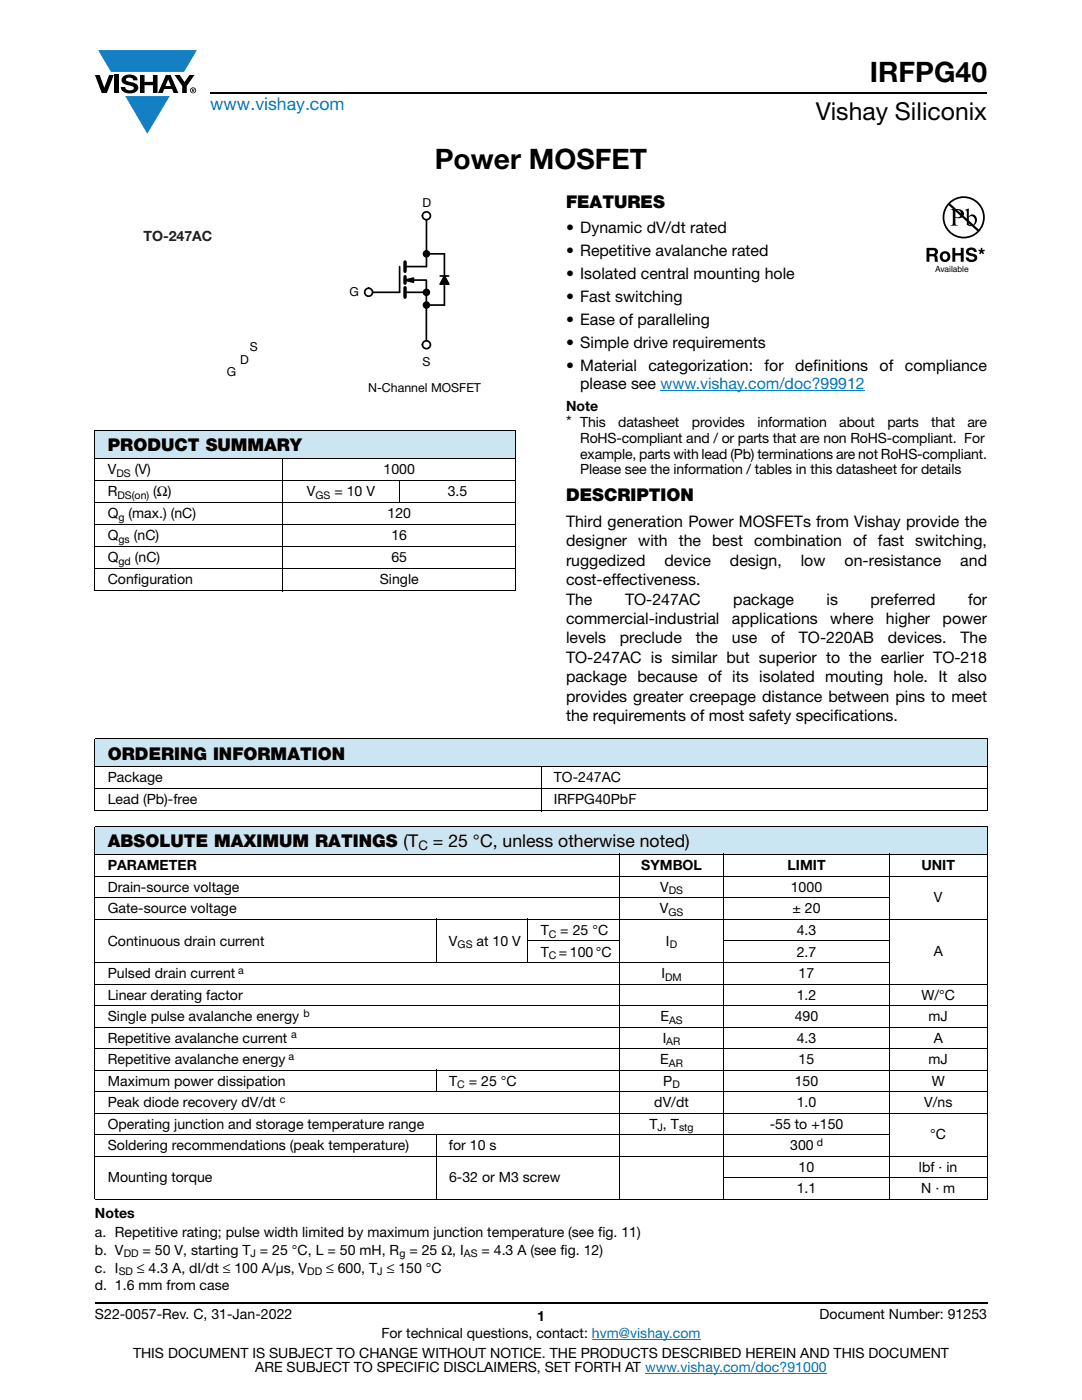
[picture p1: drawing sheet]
<svg xmlns="http://www.w3.org/2000/svg" width="216mm" height="279mm" viewBox="0 0 216 279" stroke-linecap="round" stroke-linejoin="round" font-family="sans-serif">
<defs><g id="words">
<g font-size="5.6">
<text x="173.5" y="16.4">IRFPG40</text>
<text x="86.7" y="33.8">Power MOSFET</text>
</g>
<text font-size="4.9" x="162.8" y="24">Vishay Siliconix</text>
<text font-size="3.5" fill="#007ec4" x="42" y="21.9">www.vishay.com</text>
<g font-size="3.5">
<text x="112.9" y="41.5">FEATURES</text>
<text x="21.5" y="90">PRODUCT SUMMARY</text>
<text x="112.9" y="100.1">DESCRIPTION</text>
<text x="21.5" y="151.6">ORDERING INFORMATION</text>
<text x="21.5" y="169.1">ABSOLUTE MAXIMUM RATINGS (T</text>
<text x="86.4" y="169.1">= 25 °C, unless otherwise noted)</text>
</g>
<g font-size="3.2">
<text x="112.9" y="46.6">• Dynamic dV/dt rated</text>
<text x="112.9" y="51.2">• Repetitive avalanche rated</text>
<text x="112.9" y="55.8">• Isolated central mounting hole</text>
<text x="112.9" y="60.3">• Fast switching</text>
<text x="112.9" y="64.9">• Ease of paralleling</text>
<text x="112.9" y="69.5">• Simple drive requirements</text>
<text x="112.9" y="74.1">• Material</text>
<text x="115.8" y="77.6">please see www.vishay.com/doc?99912</text>
<text x="129.4" y="74.1">categorization:</text>
<text x="152.6" y="74.1">for</text>
<text x="158.7" y="74.1">definitions</text>
<text x="175.5" y="74.1">of</text>
<text x="180.6" y="74.1">compliance</text>
<text x="112.9" y="85.2">*</text>
<text x="112.9" y="105.1">Third generation Power MOSFETs from Vishay provide the</text>
<text x="112.9" y="109">designer with the best combination of fast switching,</text>
<text x="112.9" y="112.9">ruggedized</text>
<text x="132.6" y="112.9">device</text>
<text x="145.7" y="112.9">design,</text>
<text x="159.8" y="112.9">low</text>
<text x="168.5" y="112.9">on-resistance</text>
<text x="191.6" y="112.9">and</text>
<text x="112.9" y="116.8">cost-effectiveness.</text>
<text x="112.9" y="120.7">The</text>
<text x="112.9" y="124.5">commercial-industrial</text>
<text x="124.7" y="120.7">TO-247AC</text>
<text x="146" y="124.5">applications</text>
<text x="146.3" y="120.7">package</text>
<text x="164.9" y="120.7">is</text>
<text x="165.7" y="124.5">where</text>
<text x="173.7" y="120.7">preferred</text>
<text x="176.8" y="124.5">higher</text>
<text x="188.1" y="124.5">power</text>
<text x="193.2" y="120.7">for</text>
<text x="112.9" y="128.4">levels</text>
<text x="123.7" y="128.4">preclude</text>
<text x="138.8" y="128.4">the</text>
<text x="146.1" y="128.4">use</text>
<text x="153.9" y="128.4">of</text>
<text x="159.4" y="128.4">TO-220AB</text>
<text x="177.2" y="128.4">devices.</text>
<text x="191.6" y="128.4">The</text>
<text x="112.9" y="132.3">TO-247AC is similar but superior to the earlier TO-218</text>
<text x="112.9" y="136.2">package because of its isolated mouting hole. It also</text>
<text x="112.9" y="140.1">provides greater creepage distance between pins to meet</text>
<text x="112.9" y="144">the requirements of most safety specifications.</text>
</g>
<text font-size="2.8" fill="#231f20" x="28.6" y="48.1">TO-247AC</text>
<g font-size="2.8">
<text x="112.9" y="82">Note</text>
<text x="115.8" y="85.2">This</text>
<text x="115.8" y="88.3">RoHS-compliant and / or parts that are non RoHS-compliant. For</text>
<text x="123.4" y="85.2">datasheet</text>
<text x="138" y="85.2">provides</text>
<text x="151.1" y="85.2">information</text>
<text x="167.5" y="85.2">about</text>
<text x="177.1" y="85.2">parts</text>
<text x="185.8" y="85.2">that</text>
<text x="193.1" y="85.2">are</text>
<text x="21.5" y="94.6">V</text>
<text x="26.9" y="94.6">(V)</text>
<text x="76.5" y="94.6">1000</text>
<text x="115.8" y="91.5">example, parts with lead (Pb) terminations are not RoHS-compliant.</text>
<text x="115.8" y="94.7">Please see the information / tables in this datasheet for details</text>
<text x="21.5" y="99">R</text>
<text x="30.6" y="99">(Ω)</text>
<text x="61.2" y="99">V</text>
<text x="66.7" y="99">= 10 V</text>
<text x="89.3" y="99">3.5</text>
<text x="21.5" y="103.4">Q</text>
<text x="21.5" y="107.8">Q</text>
<text x="25.7" y="103.4">(max.) (nC)</text>
<text x="26.7" y="107.8">(nC)</text>
<text x="77.3" y="103.4">120</text>
<text x="78.1" y="107.8">16</text>
<text x="21.5" y="112.2">Q</text>
<text x="26.9" y="112.2">(nC)</text>
<text x="78.1" y="112.2">65</text>
<text x="21.5" y="116.6">Configuration</text>
<text x="75.8" y="116.6">Single</text>
<text x="21.5" y="156.1">Package</text>
<text x="21.5" y="160.5">Lead (Pb)-free</text>
<text x="110.5" y="160.5">IRFPG40PbF</text>
<text x="110.5" y="156.1">TO-247AC</text>
<text x="21.5" y="173.6">PARAMETER</text>
<text x="128" y="173.6">SYMBOL</text>
<text x="157.1" y="173.6">LIMIT</text>
<text x="183.9" y="173.6">UNIT</text>
<text x="21.5" y="178">Drain-source voltage</text>
<text x="131.7" y="178">V</text>
<text x="157.8" y="178">1000</text>
<text x="21.5" y="182.3">Gate-source voltage</text>
<text x="131.7" y="182.3">V</text>
<text x="158.1" y="182.3">± 20</text>
<text x="186.4" y="180.1">V</text>
<text x="21.5" y="188.7">Continuous drain current</text>
<text x="89.6" y="188.7">V</text>
<text x="95.1" y="188.7">at 10 V</text>
<text x="107.9" y="186.6">T</text>
<text x="107.9" y="190.9">T</text>
<text x="111.5" y="190.9">= 100 °C</text>
<text x="111.8" y="186.6">= 25 °C</text>
<text x="132.9" y="188.7">I</text>
<text x="159" y="186.6">4.3</text>
<text x="159" y="190.9">2.7</text>
<text x="186.3" y="190.8">A</text>
<text x="21.5" y="195.2">Pulsed drain current</text>
<text x="132" y="195.2">I</text>
<text x="159.4" y="195.2">17</text>
<text x="21.5" y="199.5">Linear derating factor</text>
<text x="21.5" y="203.8">Single pulse avalanche energy</text>
<text x="131.8" y="203.8">E</text>
<text x="158.6" y="203.8">490</text>
<text x="159" y="199.5">1.2</text>
<text x="183.8" y="199.5">W/°C</text>
<text x="185.3" y="203.8">mJ</text>
<text x="21.5" y="208.1">Repetitive avalanche current</text>
<text x="132.2" y="208.1">I</text>
<text x="159" y="208.1">4.3</text>
<text x="186.3" y="208.1">A</text>
<text x="21.5" y="212.4">Repetitive avalanche energy</text>
<text x="131.7" y="212.4">E</text>
<text x="159.4" y="212.4">15</text>
<text x="185.3" y="212.4">mJ</text>
<text x="21.5" y="221">Peak diode recovery dV/dt</text>
<text x="21.5" y="216.7">Maximum power dissipation</text>
<text x="89.6" y="216.7">T</text>
<text x="93.6" y="216.7">= 25 °C</text>
<text x="130.6" y="221">dV/dt</text>
<text x="132.3" y="216.7">P</text>
<text x="158.6" y="216.7">150</text>
<text x="159" y="221">1.0</text>
<text x="184.4" y="221">V/ns</text>
<text x="185.9" y="216.7">W</text>
<text x="21.5" y="225.3">Operating junction and storage temperature range</text>
<text x="129.6" y="225.3">T , T</text>
<text x="153.6" y="225.3">-55 to +150</text>
<text x="185.6" y="227.4">°C</text>
<text x="21.5" y="229.6">Soldering recommendations (peak temperature)</text>
<text x="89.6" y="229.6">for 10 s</text>
<text x="157.7" y="229.6">300</text>
<text x="159.4" y="233.9">10</text>
<text x="183.4" y="233.9">lbf · in</text>
<text x="21.5" y="236">Mounting torque</text>
<text x="89.6" y="236">6-32 or M3 screw</text>
<text x="159" y="238.2">1.1</text>
<text x="183.8" y="238.2">N · m</text>
<text x="18.9" y="243">Notes</text>
<text x="18.9" y="250.4">b. V</text>
<text x="18.9" y="246.9">a. Repetitive rating; pulse width limited by maximum junction temperature (see fig. 11)</text>
<text x="28.4" y="250.4">= 50 V, starting T = 25 °C, L = 50 mH, R</text>
<text x="81.7" y="250.4">= 25 Ω, I</text>
<text x="96.1" y="250.4">= 4.3 A (see fig. 12)</text>
<text x="18.9" y="257.5">d. 1.6 mm from case</text>
<text x="18.9" y="254">c. I</text>
<text x="27.3" y="254">≤ 4.3 A, dI/dt ≤ 100 A/μs, V</text>
<text x="65.1" y="254">≤ 600, T ≤ 150 °C</text>
<text x="18.9" y="263.3">S22-0057-Rev. C, 31-Jan-2022</text>
<text x="107.2" y="263.6">1</text>
<text x="163.6" y="263.3">Document Number: 91253</text>
<text x="76.1" y="267.1">For technical questions, contact: hvm@vishay.com</text>
<text x="26.5" y="271">THIS DOCUMENT IS SUBJECT TO CHANGE WITHOUT NOTICE. THE PRODUCTS DESCRIBED HEREIN AND THIS DOCUMENT</text>
<text x="50.9" y="273.8">ARE SUBJECT TO SPECIFIC DISCLAIMERS, SET FORTH AT www.vishay.com/doc?91000</text>
</g>
<text font-size="2.6" x="83.5" y="169.7">C</text>
<g font-size="2.5">
<text x="84.3" y="41.2">D</text>
<text x="69.7" y="59.2">G</text>
<text x="49.8" y="70">S</text>
<text x="45.3" y="75">G</text>
<text x="47.9" y="72.6">D</text>
<text x="84.3" y="73">S</text>
<text x="73.5" y="78.2">N-Channel MOSFET</text>
</g>
<g font-size="2.1">
<text x="23.2" y="95.1">DS</text>
<text x="23.4" y="99.5">DS(on)</text>
<text x="62.9" y="99.5">GS</text>
<text x="23.6" y="103.9">g</text>
<text x="23.6" y="108.3">gs</text>
<text x="23.6" y="112.7">gd</text>
<text x="133.4" y="178.5">DS</text>
<text x="133.4" y="182.8">GS</text>
<text x="91.3" y="189.2">GS</text>
<text x="109.5" y="187.1">C</text>
<text x="109.5" y="191.4">C</text>
<text x="133.6" y="189.2">D</text>
<text x="47.5" y="194.4">a</text>
<text x="132.7" y="195.7">DM</text>
<text x="60.5" y="202.9">b</text>
<text x="58.1" y="207.2">a</text>
<text x="132.9" y="208.6">AR</text>
<text x="133.5" y="204.3">AS</text>
<text x="57.6" y="211.6">a</text>
<text x="133.5" y="212.9">AR</text>
<text x="55.8" y="220.2">c</text>
<text x="91.2" y="217.2">C</text>
<text x="134.2" y="217.2">D</text>
<text x="131.2" y="225.8">J</text>
<text x="135.5" y="225.8">stg</text>
<text x="163" y="228.7">d</text>
<text x="24.7" y="251">DD</text>
<text x="50" y="251">J</text>
<text x="79.7" y="251">g</text>
<text x="92.5" y="251">AS</text>
<text x="23.7" y="254.5">SD</text>
<text x="61.3" y="254.5">DD</text>
<text x="75.3" y="254.5">J</text>
</g>
<text font-size="1.7" x="186.6" y="54.2">Available</text>
</g></defs>
<g fill="#147fc3">
<path d="M19.6 10h19.7l-2.6 4.3h-1.1h-13.5z"/>
<path d="M25 19.2h8.9l-4.5 7.5z"/>
</g>
<g fill="#000">
<path d="M18.9 15h1l.9 2.5 1-2.5h.9l-1.4 3.6h-1zM22.9 15h.9v3.6h-.9zM24.6 15.3a2.1 2.1 0 0 1 2.8 .3l.1 .4h-.9a.79 .79 0 0 0-.7-.5 .79 .79 0 0 0-.8 .4l.3 .3 1 .2a1.08 1.08 0 0 1 1.2 1 1.08 1.08 0 0 1-1.1 1.2 1.73 1.73 0 0 1-2.4-1.2h.9a.96 .96 0 0 0 .8 .6 .96 .96 0 0 0 .9-.4 1.31 1.31 0 0 0-1.2-.6 1.03 1.03 0 0 1-1.1-.6 1.03 1.03 0 0 1 .2-1.1zM27.9 15h.9v1.3h1.7v-1.3h.9v3.6h-.9v-1.6h-1.7v1.6h-.9zM34.8 15h1.1l.9 1.4 1-1.4h1l-1.5 2.2v1.4h-.9v-1.4z"/>
<path d="M33.6 15.9l.5 1.3h-1.1zM33.1 15l-1.6 3.6h1l.3-.8h1.5l.3 .8h1l-1.6-3.6z"/>
<path d="M38.4 17.8h.2v.2h-.2zM38.3 17.7v.7h.1v-.3l.4 .3-.2-.3 .2-.2-.1-.2z"/>
<path d="M38.1 18a.46 .46 0 0 1 .9 0 .46 .46 0 0 1-.9 0zM37.9 18a.6 .6 0 0 0 1.2 0 .6 .6 0 0 0-1.2 0z"/>
</g>
<path d="M42 18.6h155M18.9 260h178.1" fill="none" stroke="#000" stroke-width=".36"/>
<path d="M131.8 77.9h40.8M118.1 267.3h21.7M128.7 274h36.3" fill="none" stroke="#007ec4" stroke-width=".2"/>
<path d="M18.9 86h84.1v5.5h-84.1z" fill="#cce5f3"/>
<g fill="none" stroke="#000" stroke-width=".2">
<path d="M18.9 86h84.1M18.9 91.5h84.1M18.9 95.9h84.1M18.9 86.1v27.3M56.4 91.4v26.6M79.7 95.8v4.6M103 86.1v27.3M18.9 100.3h84.1M18.9 104.7h84.1M18.9 109.1h84.1M18.9 113.5h84.1M18.9 117.9h84.1"/>
<path d="M18.9 113.6v4.2M103 113.6v4.2"/>
</g>
<path d="M79.7 53.2v5.1h-5.6M80.8 58.3h4.3M81 56l1.5 .3v-.8l-1.6 .4h4.2v12.1M85.1 50.7h3.6M85.1 43.8v9.4h-4.3M85.1 60.9h3.6" fill="none" stroke="#000" stroke-width=".34"/>
<path d="M80.8 52.3v1.9M80.8 55.2v1.3M80.8 57.4v1.9" fill="none" stroke="#000" stroke-width=".68"/>
<path d="M80.9 55.9l1.6-.4v.8z" fill="#000"/>
<circle cx="73.5" cy="58.3" r=".79" fill="#fff"/>
<g fill="none" stroke="#000" stroke-width=".34">
<path d="M87.8 56.7l.9-1.6 .9 1.6h-1.7M87.8 55.1h1.7M88.7 50.7v10.2"/>
<circle cx="73.5" cy="58.3" r=".79"/>
</g>
<path d="M88.7 55.1l.9 1.6h-1.7z" fill="#000"/>
<circle cx="85.1" cy="43.1" r=".79" fill="#fff"/>
<circle cx="85.1" cy="43.1" r=".79" fill="none" stroke="#000" stroke-width=".34"/>
<circle cx="85.1" cy="68.8" r=".79" fill="#fff"/>
<g fill="none" stroke="#000" stroke-width=".34">
<circle cx="85.1" cy="58.3" r=".58"/>
<circle cx="85.1" cy="50.7" r=".58"/>
<circle cx="85.1" cy="68.8" r=".79"/>
<circle cx="85.1" cy="60.9" r=".58"/>
</g>
<g fill="#000">
<circle cx="85.1" cy="58.3" r=".58"/>
<circle cx="85.1" cy="50.7" r=".58"/>
<circle cx="85.1" cy="60.9" r=".58"/>
</g>
<g fill="#000">
<path d="M190 49.5h.6v1h1.1v-1h.6v2.7h-.6v-1.2h-1.1v1.2h-.6zM193.1 49.6a1.15 1.15 0 0 1 1.8 .7h-.5l-.1-.2a.68 .68 0 0 0-.9-.1l-.1 .4 .3 .1a1.29 1.29 0 0 1 1.4 .9 1.17 1.17 0 0 1-1.2 .9 1.17 1.17 0 0 1-1.1-.9h.6v.2a.67 .67 0 0 0 1.1-.1l-.2-.3-.6-.1a.81 .81 0 0 1-.8-.5 .81 .81 0 0 1 .3-1zM195.3 49.8l.4 .1v-.4h.3v.4l.4-.1 .1 .3-.4 .1 .3 .4-.3 .2-.2-.4-.3 .4-.3-.2 .3-.4-.4-.1z"/>
<path d="M185.4 49.9v.8l1-.1a.38 .38 0 0 0 0-.6zM184.9 49.5h1.4a.78 .78 0 0 1 .8 .4 .78 .78 0 0 1-.1 .9l-.3 .1a.97 .97 0 0 1 .4 1.2l.1 .1h-.6l-.2-1-1-.1v1.1h-.5z"/>
<path d="M188.3 50.6a.63 .63 0 0 0-.2 .8 .63 .63 0 0 0 .7 .4 .63 .63 0 0 0 .2-.8 .63 .63 0 0 0-.7-.4zM187.5 51.2a1.1 1.1 0 0 1 2.2 0 1.1 1.1 0 0 1-2.2 0z"/>
<path d="M189.6 40.6a3.9 3.9 0 0 1 5.3-.1 3.9 3.9 0 0 1 .4 5.3zM189.3 41l5.7 5.1a3.9 3.9 0 0 1-5.3 .1 3.9 3.9 0 0 1-.4-5.2zM188.1 43.4a4.2 4.2 0 0 0 8.4 0 4.2 4.2 0 0 0-8.4 0z"/>
<path d="M190.6 42v1.3a.75 .75 0 0 0 1.2-.7 .75 .75 0 0 0-1.2-.6zM189.6 41.7a2.81 2.81 0 0 1 2.5 .4 .97 .97 0 0 1 0 1.2 .97 .97 0 0 1-1.2 .2h-.3v1l.1 .3 .4 .2h-1.5l.4-.1 .1-.4v-2.3v-.2z"/>
<path d="M193.3 43.4v1.3l.2 .2a.72 .72 0 0 0 .8-.1 .72 .72 0 0 0 .2-.8 .72 .72 0 0 0-.3-.8 .72 .72 0 0 0-.9 .2zM192.5 41.9l.8-.3v1.6a.89 .89 0 0 1 1.1-.4 .89 .89 0 0 1 .5 1.1 1.23 1.23 0 0 1-.7 1.1 1.23 1.23 0 0 1-1.3-.1v-2.7z"/>
</g>
<g fill="#cce5f3">
<path d="M18.9 147.5h178.1v5.5h-178.1z"/>
<path d="M18.9 165h178.1v5.5h-178.1z"/>
</g>
<g fill="none" stroke="#000" stroke-width=".2">
<path d="M18.9 147.5h178.1M18.9 153h89M18.9 157.4h178.1M18.9 147.6v5.3M18.9 153.1v8.6M107.9 152.9v9M108 153h89M197 147.6v9.7M197 157.5v4.2M18.9 161.8h178.1M18.9 165h178.1M18.9 170.5h178.1"/>
<path d="M18.9 174.9h178.1M18.9 179.2h158.7M18.9 165.1v74.2M123.6 170.4v69.1M144.4 170.4v69.1M177.5 170.4v69.1M197 165.1v74.2M18.9 183.5h178.1M18.9 192.1h158.7M18.9 196.4h178.1M87 183.4v8.8M105.2 187.8h18.5"/>
<path d="M105.3 183.4v8.8M144.3 187.8h33.3M18.9 200.7h178.1M18.9 205h178.1M18.9 209.3h178.1M18.9 213.6h178.1M18.9 217.9h178.1M87 213.5v4.5M18.9 222.2h178.1M18.9 226.5h158.7M18.9 230.8h178.1M18.9 239.4h178.1"/>
<path d="M87 226.4v13.1M144.3 235.1h52.7"/>
</g>
<use href="#words"/>
</svg>
